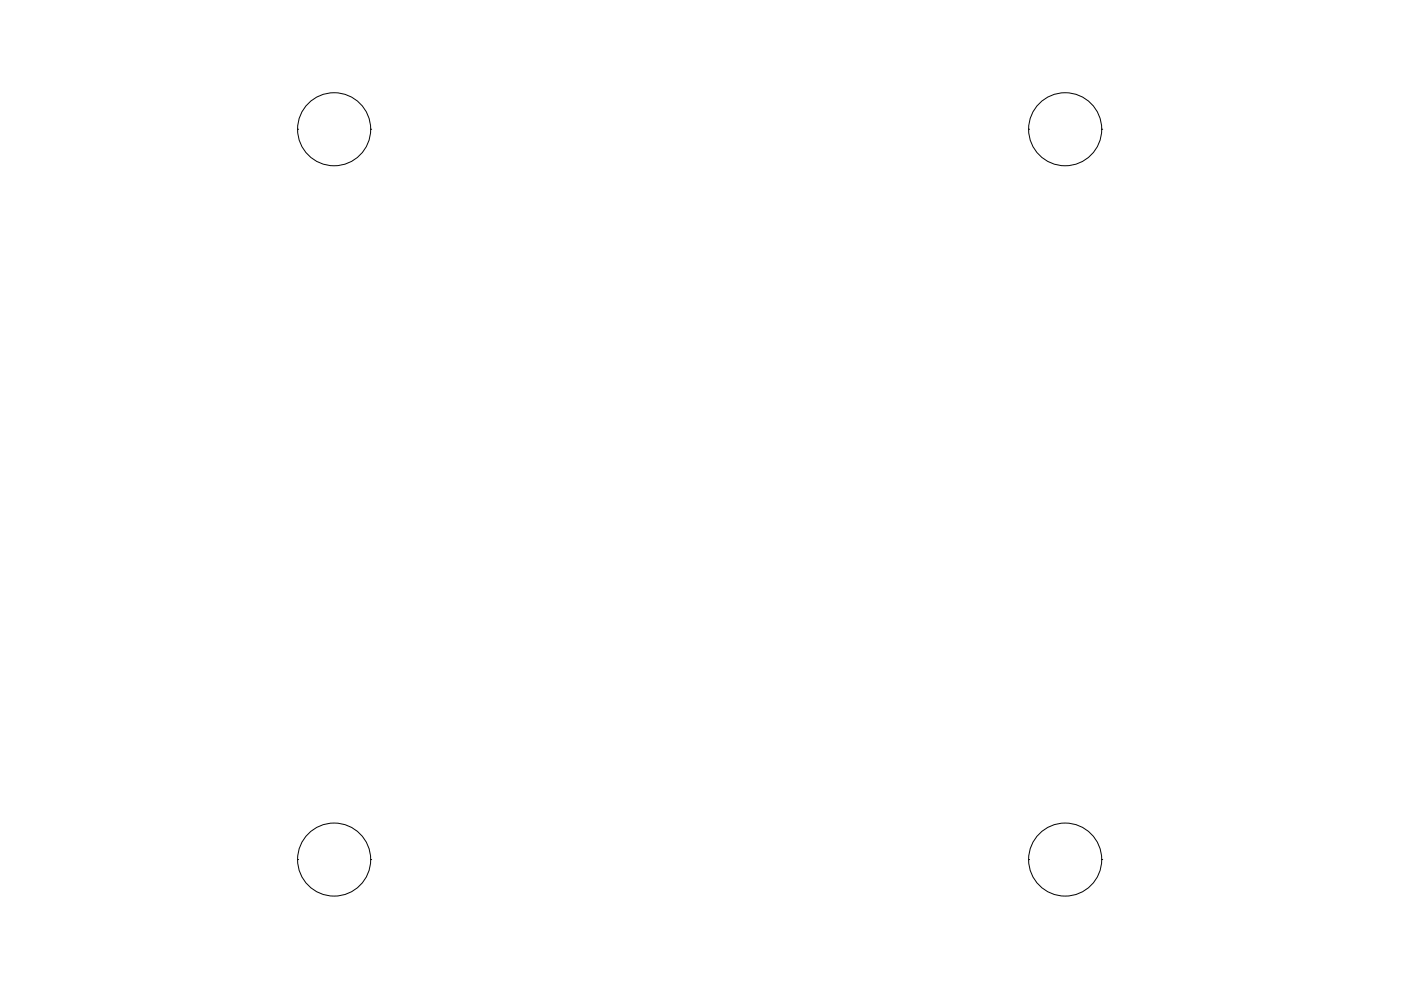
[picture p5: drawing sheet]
<svg xmlns="http://www.w3.org/2000/svg" width="297mm" height="210mm" viewBox="0 0 297 210" stroke-linecap="round" stroke-linejoin="round" font-family="sans-serif">
<g fill="none" stroke="#000" stroke-width=".21">
<path d="M63.1 27.4h.1M63.1 27.4a7.7 7.7 0 0 0 7.7 7.7 7.7 7.7 0 0 0 7.8-7.7M63.1 27.4a7.7 7.7 0 0 1 7.7-7.7 7.7 7.7 0 0 1 7.8 7.7M78.6 27.4h.1M218.1 27.4h.1M218.1 27.4a7.7 7.7 0 0 0 7.7 7.7 7.7 7.7 0 0 0 7.8-7.7M218.1 27.4a7.7 7.7 0 0 1 7.7-7.7 7.7 7.7 0 0 1 7.8 7.7M233.6 27.4h.1M63.1 182.2h.1M63.1 182.2a7.7 7.7 0 0 0 7.7 7.8 7.7 7.7 0 0 0 7.8-7.8M63.1 182.2a7.7 7.7 0 0 1 7.7-7.7 7.7 7.7 0 0 1 7.8 7.7M78.6 182.2h.1"/>
<path d="M218.1 182.2h.1M218.1 182.2a7.7 7.7 0 0 0 7.7 7.8 7.7 7.7 0 0 0 7.8-7.8M218.1 182.2a7.7 7.7 0 0 1 7.7-7.7 7.7 7.7 0 0 1 7.8 7.7M233.6 182.2h.1"/>
</g>
</svg>
